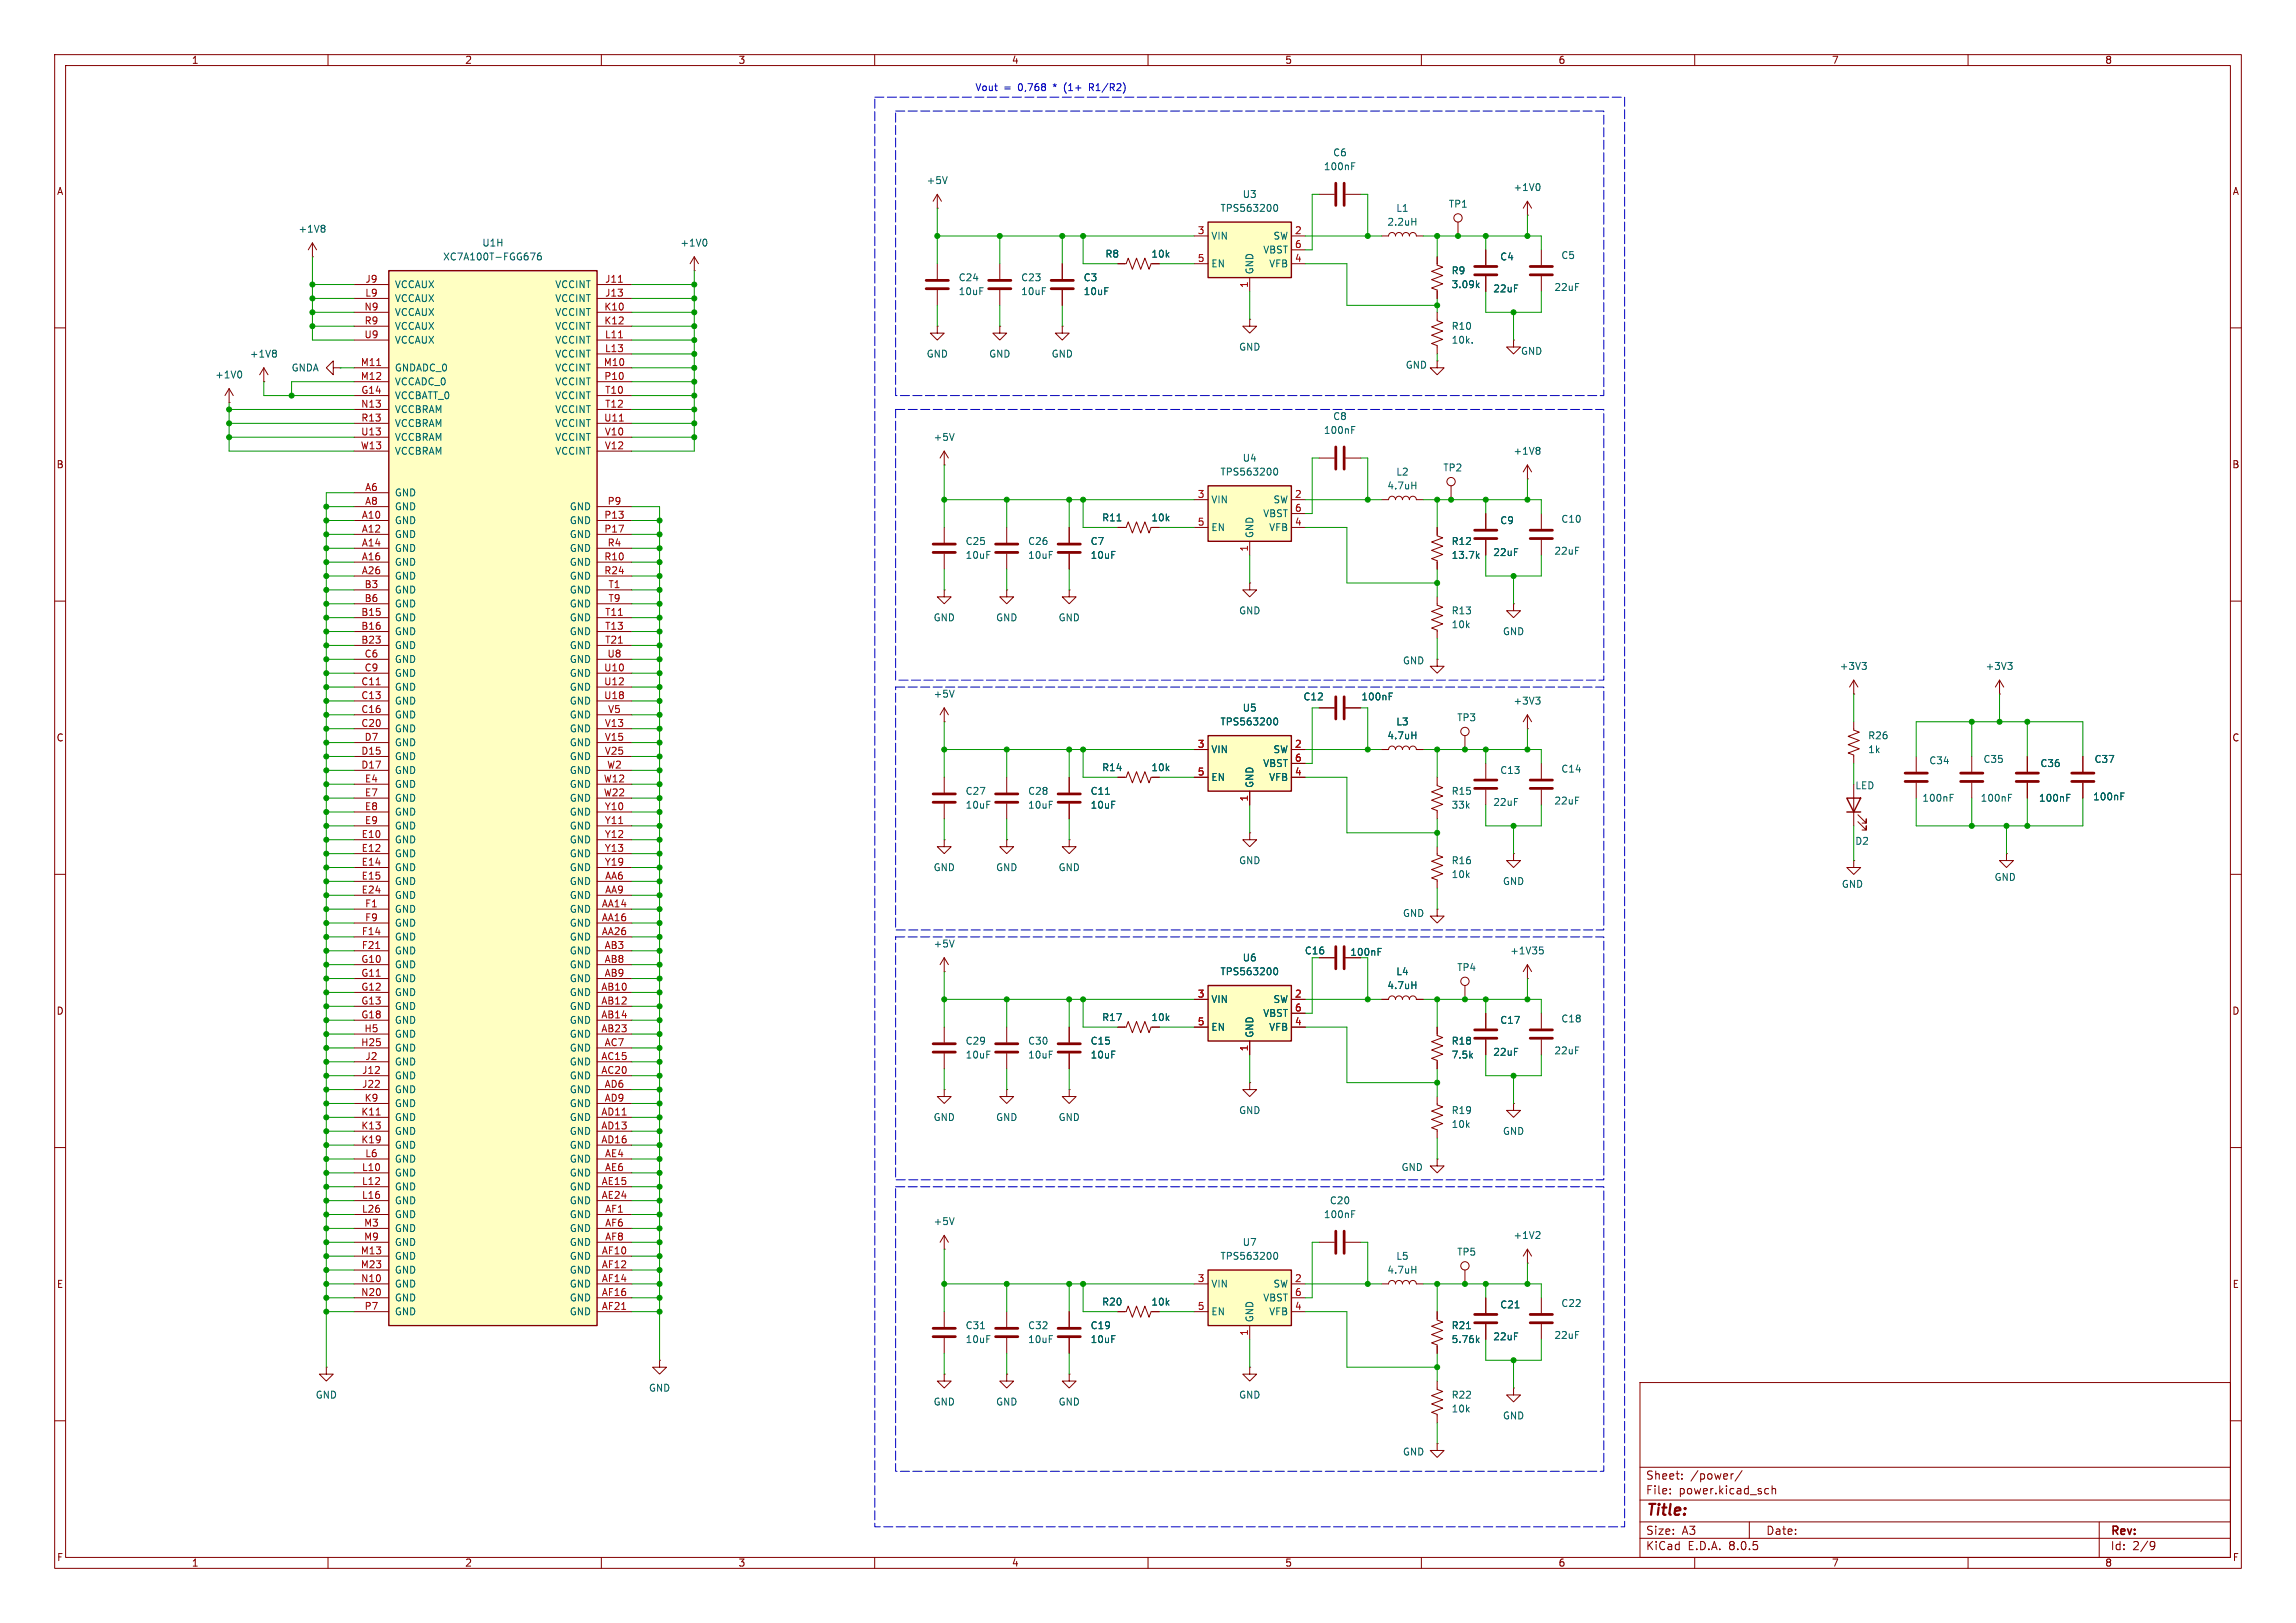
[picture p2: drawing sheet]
<svg xmlns="http://www.w3.org/2000/svg" width="420mm" height="297mm" viewBox="0 0 420 297" stroke-linecap="round" stroke-linejoin="round" font-family="sans-serif">
<defs><g id="words">
<text font-size="2.8" fill="#840000" x="301" y="277.9">Title:</text>
<g font-size="2.1" fill="#840000">
<text x="301" y="273.7">File:</text>
<text x="301" y="271">Sheet:</text>
<text x="307.1" y="273.7">power.kicad_sch</text>
<text x="309.2" y="271">/power/</text>
<text x="301" y="281.1">Size:</text>
<text x="307.6" y="281.1">A3</text>
<text x="323" y="281.1">Date:</text>
<text x="386" y="281.3">Rev:</text>
<text x="301" y="283.9">KiCad</text>
<text x="308.7" y="283.9">E.D.A.</text>
<text x="316.3" y="283.9">8.0.5</text>
<text x="386" y="283.9">Id:</text>
<text x="390.1" y="283.9">2/9</text>
</g>
<g font-size="1.8" fill="#840000">
<text x="35" y="11.9">1</text>
<text x="85" y="11.9">2</text>
<text x="135" y="11.9">3</text>
<text x="185" y="11.9">4</text>
<text x="235" y="11.9">5</text>
<text x="285" y="11.9">6</text>
<text x="335" y="11.9">7</text>
<text x="385" y="11.9">8</text>
<text x="10.3" y="35.9">A</text>
<text x="408.3" y="35.9">A</text>
<text x="10.3" y="85.9">B</text>
<text x="408.2" y="85.9">B</text>
<text x="10.3" y="135.9">C</text>
<text x="408.2" y="135.9">C</text>
<text x="10.3" y="185.9">D</text>
<text x="408.2" y="185.9">D</text>
<text x="10.3" y="235.9">E</text>
<text x="408.3" y="235.9">E</text>
<text x="10.3" y="285.9">F</text>
<text x="35" y="286.9">1</text>
<text x="85" y="286.9">2</text>
<text x="135" y="286.9">3</text>
<text x="185" y="286.9">4</text>
<text x="235" y="286.9">5</text>
<text x="285" y="286.9">6</text>
<text x="335" y="286.9">7</text>
<text x="385" y="286.9">8</text>
<text x="408.3" y="285.9">F</text>
</g>
<g font-size="1.8" fill="#0000c2">
<text x="178.3" y="16.9">Vout</text>
<text x="183.6" y="16.9">=</text>
<text x="186.4" y="16.9">0,768</text>
<text x="193" y="16.9">*</text>
<text x="195.1" y="16.9">(1+</text>
<text x="199.9" y="16.9">R1/R2)</text>
</g>
<g font-size="1.8" fill="#006464">
<text x="243.8" y="28.8">C6</text>
<text x="169.4" y="33.9">+5V</text>
<text x="242.1" y="31.3">100nF</text>
<text x="276.8" y="35.2">+1V0</text>
<text x="223.1" y="39">TPS563200</text>
<text x="227.2" y="36.4">U3</text>
<text x="253.7" y="41.5">2.2uH</text>
<text x="255.3" y="39">L1</text>
<text x="264.9" y="38.2">TP1</text>
<text x="54.5" y="42.8">+1V8</text>
<text x="81" y="47.9">XC7A100T-FGG676</text>
<text x="88.1" y="45.3">U1H</text>
<text x="124.4" y="45.3">+1V0</text>
<text x="202.1" y="47.3">R8</text>
<text x="210.5" y="47.3">10k</text>
<text x="221.5" y="44">VIN</text>
<text x="231" y="46.6">VBST</text>
<text x="232.8" y="44">SW</text>
<text x="274.3" y="47.9">C4</text>
<text x="285.5" y="47.6">C5</text>
<text x="72.1" y="52.9">VCCAUX</text>
<text x="101.5" y="52.9">VCCINT</text>
<text x="175.3" y="51.7">C24</text>
<text x="186.7" y="51.7">C23</text>
<text x="198.1" y="51.7">C3</text>
<text x="221.5" y="49.1">EN</text>
<text x="229.5" y="50.3" transform="rotate(-90 229.5 50.3)">GND</text>
<text x="232.1" y="49.1">VFB</text>
<text x="265.4" y="50.4">R9</text>
<text x="265.4" y="52.9">3.09k</text>
<text x="273.1" y="53.7">22uF</text>
<text x="284.2" y="53.4">22uF</text>
<text x="72.1" y="55.5">VCCAUX</text>
<text x="72.1" y="58">VCCAUX</text>
<text x="101.5" y="55.5">VCCINT</text>
<text x="101.5" y="58">VCCINT</text>
<text x="175.3" y="54.2">10uF</text>
<text x="186.7" y="54.2">10uF</text>
<text x="198.1" y="54.2">10uF</text>
<text x="45.6" y="65.6">+1V8</text>
<text x="72.1" y="60.6">VCCAUX</text>
<text x="72.1" y="63.1">VCCAUX</text>
<text x="101.5" y="60.6">VCCINT</text>
<text x="101.5" y="63.1">VCCINT</text>
<text x="101.5" y="65.6">VCCINT</text>
<text x="169.4" y="65.6">GND</text>
<text x="180.8" y="65.6">GND</text>
<text x="192.3" y="65.6">GND</text>
<text x="226.6" y="64.4">GND</text>
<text x="265.4" y="60.6">R10</text>
<text x="265.4" y="63.1">10k.</text>
<text x="278.1" y="65.1">GND</text>
<text x="39.3" y="69.4">+1V0</text>
<text x="53.2" y="68.2">GNDA</text>
<text x="72.1" y="68.2">GNDADC_0</text>
<text x="72.1" y="70.7">VCCADC_0</text>
<text x="101.5" y="68.2">VCCINT</text>
<text x="101.5" y="70.7">VCCINT</text>
<text x="257" y="67.7">GND</text>
<text x="72.1" y="73.3">VCCBATT_0</text>
<text x="72.1" y="75.8">VCCBRAM</text>
<text x="101.5" y="73.3">VCCINT</text>
<text x="101.5" y="75.8">VCCINT</text>
<text x="243.8" y="77.1">C8</text>
<text x="72.1" y="78.3">VCCBRAM</text>
<text x="72.1" y="80.9">VCCBRAM</text>
<text x="72.1" y="83.4">VCCBRAM</text>
<text x="101.5" y="78.3">VCCINT</text>
<text x="101.5" y="80.9">VCCINT</text>
<text x="101.5" y="83.4">VCCINT</text>
<text x="170.7" y="80.9">+5V</text>
<text x="242.1" y="79.6">100nF</text>
<text x="276.8" y="83.4">+1V8</text>
<text x="223.1" y="87.2">TPS563200</text>
<text x="227.2" y="84.7">U4</text>
<text x="253.7" y="89.8">4.7uH</text>
<text x="255.3" y="87.2">L2</text>
<text x="263.9" y="86.5">TP2</text>
<text x="72.1" y="91">GND</text>
<text x="72.1" y="93.6">GND</text>
<text x="104.1" y="93.6">GND</text>
<text x="201.5" y="95.6">R11</text>
<text x="210.5" y="95.6">10k</text>
<text x="221.5" y="92.3">VIN</text>
<text x="231" y="94.8">VBST</text>
<text x="232.8" y="92.3">SW</text>
<text x="285.5" y="95.9">C10</text>
<text x="72.1" y="96.1">GND</text>
<text x="72.1" y="98.7">GND</text>
<text x="72.1" y="101.2">GND</text>
<text x="104.1" y="96.1">GND</text>
<text x="104.1" y="98.7">GND</text>
<text x="104.1" y="101.2">GND</text>
<text x="176.5" y="99.9">C25</text>
<text x="188" y="99.9">C26</text>
<text x="199.4" y="99.9">C7</text>
<text x="221.5" y="97.4">EN</text>
<text x="229.5" y="98.6" transform="rotate(-90 229.5 98.6)">GND</text>
<text x="232.1" y="97.4">VFB</text>
<text x="265.4" y="99.9">R12</text>
<text x="273.1" y="102">22uF</text>
<text x="274.3" y="96.1">C9</text>
<text x="284.2" y="101.7">22uF</text>
<text x="72.1" y="103.7">GND</text>
<text x="72.1" y="106.3">GND</text>
<text x="104.1" y="103.7">GND</text>
<text x="104.1" y="106.3">GND</text>
<text x="176.5" y="102.5">10uF</text>
<text x="188" y="102.5">10uF</text>
<text x="199.4" y="102.5">10uF</text>
<text x="265.4" y="102.5">13.7k</text>
<text x="72.1" y="113.9">GND</text>
<text x="72.1" y="108.8">GND</text>
<text x="72.1" y="111.4">GND</text>
<text x="104.1" y="108.8">GND</text>
<text x="104.1" y="113.9">GND</text>
<text x="104.1" y="111.4">GND</text>
<text x="170.7" y="113.9">GND</text>
<text x="182.1" y="113.9">GND</text>
<text x="193.5" y="113.9">GND</text>
<text x="226.6" y="112.6">GND</text>
<text x="265.4" y="112.6">R13</text>
<text x="72.1" y="116.4">GND</text>
<text x="72.1" y="119">GND</text>
<text x="104.1" y="116.4">GND</text>
<text x="104.1" y="119">GND</text>
<text x="265.4" y="115.2">10k</text>
<text x="274.8" y="116.4">GND</text>
<text x="72.1" y="121.5">GND</text>
<text x="72.1" y="124.1">GND</text>
<text x="104.1" y="124.1">GND</text>
<text x="104.1" y="121.5">GND</text>
<text x="256.5" y="121.8">GND</text>
<text x="336.4" y="122.8">+3V3</text>
<text x="363.1" y="122.8">+3V3</text>
<text x="72.1" y="126.6">GND</text>
<text x="72.1" y="129.1">GND</text>
<text x="72.1" y="131.7">GND</text>
<text x="104.1" y="126.6">GND</text>
<text x="104.1" y="129.1">GND</text>
<text x="104.1" y="131.7">GND</text>
<text x="170.7" y="127.9">+5V</text>
<text x="227.2" y="130.4">U5</text>
<text x="238.3" y="128.4">C12</text>
<text x="248.9" y="128.4">100nF</text>
<text x="276.8" y="129.1">+3V3</text>
<text x="72.1" y="134.2">GND</text>
<text x="72.1" y="136.8">GND</text>
<text x="104.1" y="134.2">GND</text>
<text x="104.1" y="136.8">GND</text>
<text x="223.1" y="132.9">TPS563200</text>
<text x="253.7" y="135.5">4.7uH</text>
<text x="255.3" y="132.9">L3</text>
<text x="266.5" y="132.2">TP3</text>
<text x="341.6" y="135.5">R26</text>
<text x="72.1" y="139.3">GND</text>
<text x="72.1" y="141.8">GND</text>
<text x="104.1" y="139.3">GND</text>
<text x="104.1" y="141.8">GND</text>
<text x="201.5" y="141.3">R14</text>
<text x="210.5" y="141.3">10k</text>
<text x="221.5" y="138">VIN</text>
<text x="221.5" y="143.1">EN</text>
<text x="231" y="140.6">VBST</text>
<text x="232.1" y="143.1">VFB</text>
<text x="232.8" y="138">SW</text>
<text x="274.3" y="141.8">C13</text>
<text x="285.5" y="141.6">C14</text>
<text x="341.6" y="138">1k</text>
<text x="352.8" y="140.1">C34</text>
<text x="362.7" y="139.8">C35</text>
<text x="373.1" y="140.6">C36</text>
<text x="383" y="139.8">C37</text>
<text x="72.1" y="144.4">GND</text>
<text x="72.1" y="146.9">GND</text>
<text x="72.1" y="149.5">GND</text>
<text x="104.1" y="144.4">GND</text>
<text x="104.1" y="146.9">GND</text>
<text x="104.1" y="149.5">GND</text>
<text x="176.5" y="145.6">C27</text>
<text x="176.5" y="148.2">10uF</text>
<text x="188" y="145.6">C28</text>
<text x="188" y="148.2">10uF</text>
<text x="199.4" y="145.6">C11</text>
<text x="199.4" y="148.2">10uF</text>
<text x="229.5" y="144.3" transform="rotate(-90 229.5 144.3)">GND</text>
<text x="265.4" y="145.6">R15</text>
<text x="265.4" y="148.2">33k</text>
<text x="273.1" y="147.7">22uF</text>
<text x="284.2" y="147.4">22uF</text>
<text x="339.3" y="144.6">LED</text>
<text x="351.5" y="146.9">100nF</text>
<text x="362.2" y="146.9">100nF</text>
<text x="372.9" y="146.9">100nF</text>
<text x="382.8" y="146.7">100nF</text>
<text x="72.1" y="154.5">GND</text>
<text x="72.1" y="152">GND</text>
<text x="104.1" y="152">GND</text>
<text x="104.1" y="154.5">GND</text>
<text x="339.3" y="154.8">D2</text>
<text x="72.1" y="157.1">GND</text>
<text x="72.1" y="159.6">GND</text>
<text x="104.1" y="157.1">GND</text>
<text x="104.1" y="159.6">GND</text>
<text x="170.7" y="159.6">GND</text>
<text x="182.1" y="159.6">GND</text>
<text x="193.5" y="159.6">GND</text>
<text x="226.6" y="158.3">GND</text>
<text x="265.4" y="158.3">R16</text>
<text x="265.4" y="160.9">10k</text>
<text x="364.8" y="161.4">GND</text>
<text x="72.1" y="162.2">GND</text>
<text x="72.1" y="164.7">GND</text>
<text x="72.1" y="167.2">GND</text>
<text x="104.1" y="167.2">GND</text>
<text x="104.1" y="162.2">GND</text>
<text x="104.1" y="164.7">GND</text>
<text x="256.5" y="168">GND</text>
<text x="274.8" y="162.2">GND</text>
<text x="336.8" y="162.7">GND</text>
<text x="72.1" y="172.3">GND</text>
<text x="72.1" y="169.8">GND</text>
<text x="104.1" y="169.8">GND</text>
<text x="104.1" y="172.3">GND</text>
<text x="170.7" y="173.6">+5V</text>
<text x="72.1" y="174.9">GND</text>
<text x="72.1" y="177.4">GND</text>
<text x="72.1" y="179.9">GND</text>
<text x="104.1" y="174.9">GND</text>
<text x="104.1" y="177.4">GND</text>
<text x="104.1" y="179.9">GND</text>
<text x="223.1" y="178.7">TPS563200</text>
<text x="227.2" y="176.1">U6</text>
<text x="238.6" y="174.9">C16</text>
<text x="246.9" y="175.1">100nF</text>
<text x="255.3" y="178.7">L4</text>
<text x="266.5" y="177.9">TP4</text>
<text x="276.2" y="174.9">+1V35</text>
<text x="72.1" y="182.5">GND</text>
<text x="72.1" y="185">GND</text>
<text x="104.1" y="182.5">GND</text>
<text x="104.1" y="185">GND</text>
<text x="221.5" y="183.7">VIN</text>
<text x="232.8" y="183.7">SW</text>
<text x="253.7" y="181.2">4.7uH</text>
<text x="72.1" y="187.6">GND</text>
<text x="72.1" y="190.1">GND</text>
<text x="104.1" y="187.6">GND</text>
<text x="104.1" y="190.1">GND</text>
<text x="176.5" y="191.4">C29</text>
<text x="188" y="191.4">C30</text>
<text x="199.4" y="191.4">C15</text>
<text x="201.5" y="187">R17</text>
<text x="210.5" y="187">10k</text>
<text x="221.5" y="188.8">EN</text>
<text x="229.5" y="190" transform="rotate(-90 229.5 190)">GND</text>
<text x="231" y="186.3">VBST</text>
<text x="232.1" y="188.8">VFB</text>
<text x="265.4" y="191.4">R18</text>
<text x="274.3" y="187.6">C17</text>
<text x="285.5" y="187.3">C18</text>
<text x="72.1" y="192.6">GND</text>
<text x="72.1" y="197.7">GND</text>
<text x="72.1" y="195.2">GND</text>
<text x="104.1" y="195.2">GND</text>
<text x="104.1" y="197.7">GND</text>
<text x="104.1" y="192.6">GND</text>
<text x="176.5" y="193.9">10uF</text>
<text x="188" y="193.9">10uF</text>
<text x="199.4" y="193.9">10uF</text>
<text x="265.4" y="193.9">7.5k</text>
<text x="273.1" y="193.4">22uF</text>
<text x="284.2" y="193.1">22uF</text>
<text x="72.1" y="200.3">GND</text>
<text x="72.1" y="202.8">GND</text>
<text x="104.1" y="200.3">GND</text>
<text x="104.1" y="202.8">GND</text>
<text x="72.1" y="205.3">GND</text>
<text x="72.1" y="207.9">GND</text>
<text x="104.1" y="205.3">GND</text>
<text x="104.1" y="207.9">GND</text>
<text x="170.7" y="205.3">GND</text>
<text x="182.1" y="205.3">GND</text>
<text x="193.5" y="205.3">GND</text>
<text x="226.6" y="204.1">GND</text>
<text x="265.4" y="204.1">R19</text>
<text x="265.4" y="206.6">10k</text>
<text x="274.8" y="207.9">GND</text>
<text x="72.1" y="210.4">GND</text>
<text x="72.1" y="215.5">GND</text>
<text x="72.1" y="213">GND</text>
<text x="104.1" y="210.4">GND</text>
<text x="104.1" y="213">GND</text>
<text x="104.1" y="215.5">GND</text>
<text x="256.3" y="214.5">GND</text>
<text x="72.1" y="218">GND</text>
<text x="72.1" y="220.6">GND</text>
<text x="104.1" y="218">GND</text>
<text x="104.1" y="220.6">GND</text>
<text x="243.2" y="220.6">C20</text>
<text x="72.1" y="223.1">GND</text>
<text x="72.1" y="225.7">GND</text>
<text x="104.1" y="223.1">GND</text>
<text x="104.1" y="225.7">GND</text>
<text x="170.7" y="224.4">+5V</text>
<text x="242.1" y="223.1">100nF</text>
<text x="276.8" y="226.9">+1V2</text>
<text x="72.1" y="230.7">GND</text>
<text x="72.1" y="233.3">GND</text>
<text x="72.1" y="228.2">GND</text>
<text x="104.1" y="230.7">GND</text>
<text x="104.1" y="233.3">GND</text>
<text x="104.1" y="228.2">GND</text>
<text x="223.1" y="230.7">TPS563200</text>
<text x="227.2" y="228.2">U7</text>
<text x="253.7" y="233.3">4.7uH</text>
<text x="255.3" y="230.7">L5</text>
<text x="266.5" y="230">TP5</text>
<text x="72.1" y="235.8">GND</text>
<text x="72.1" y="238.4">GND</text>
<text x="104.1" y="235.8">GND</text>
<text x="104.1" y="238.4">GND</text>
<text x="201.5" y="239.1">R20</text>
<text x="210.5" y="239.1">10k</text>
<text x="221.5" y="235.8">VIN</text>
<text x="231" y="238.4">VBST</text>
<text x="232.8" y="235.8">SW</text>
<text x="274.3" y="239.6">C21</text>
<text x="285.5" y="239.4">C22</text>
<text x="72.1" y="240.9">GND</text>
<text x="104.1" y="240.9">GND</text>
<text x="176.5" y="243.4">C31</text>
<text x="176.5" y="246">10uF</text>
<text x="188" y="243.4">C32</text>
<text x="188" y="246">10uF</text>
<text x="199.4" y="243.4">C19</text>
<text x="199.4" y="246">10uF</text>
<text x="221.5" y="240.9">EN</text>
<text x="229.5" y="242.1" transform="rotate(-90 229.5 242.1)">GND</text>
<text x="232.1" y="240.9">VFB</text>
<text x="265.4" y="243.4">R21</text>
<text x="265.4" y="246">5.76k</text>
<text x="273.1" y="245.5">22uF</text>
<text x="284.2" y="245.2">22uF</text>
<text x="57.7" y="256.1">GND</text>
<text x="118.6" y="254.9">GND</text>
<text x="170.7" y="257.4">GND</text>
<text x="182.1" y="257.4">GND</text>
<text x="193.5" y="257.4">GND</text>
<text x="226.6" y="256.1">GND</text>
<text x="265.4" y="256.1">R22</text>
<text x="265.4" y="258.7">10k</text>
<text x="274.8" y="259.9">GND</text>
<text x="256.5" y="266.5">GND</text>
</g>
<g font-size="1.8" fill="#a90000">
<text x="219" y="42.9">3</text>
<text x="236.8" y="42.9">2</text>
<text x="236.8" y="45.5">6</text>
<text x="66.8" y="51.8">J9</text>
<text x="110.6" y="51.8">J11</text>
<text x="219" y="48">5</text>
<text x="228.3" y="52.8" transform="rotate(-90 228.3 52.8)">1</text>
<text x="236.8" y="48">4</text>
<text x="66.6" y="56.9">N9</text>
<text x="66.6" y="59.4">R9</text>
<text x="66.7" y="54.4">L9</text>
<text x="110.4" y="56.9">K10</text>
<text x="110.4" y="59.4">K12</text>
<text x="110.6" y="54.4">J13</text>
<text x="66.6" y="62">U9</text>
<text x="110.6" y="62">L11</text>
<text x="110.6" y="64.5">L13</text>
<text x="65.9" y="67.1">M11</text>
<text x="65.9" y="69.6">M12</text>
<text x="110.4" y="67.1">M10</text>
<text x="110.4" y="69.6">P10</text>
<text x="66" y="74.7">N13</text>
<text x="66" y="72.1">G14</text>
<text x="66" y="77.2">R13</text>
<text x="110.4" y="77.2">U11</text>
<text x="110.6" y="72.1">T10</text>
<text x="110.6" y="74.7">T12</text>
<text x="65.9" y="82.3">W13</text>
<text x="66" y="79.8">U13</text>
<text x="110.5" y="79.8">V10</text>
<text x="110.5" y="82.3">V12</text>
<text x="66.7" y="89.9">A6</text>
<text x="66.1" y="95">A10</text>
<text x="66.7" y="92.5">A8</text>
<text x="110.4" y="95">P13</text>
<text x="111.1" y="92.5">P9</text>
<text x="219" y="91.2">3</text>
<text x="236.8" y="91.2">2</text>
<text x="236.8" y="93.7">6</text>
<text x="66.1" y="97.5">A12</text>
<text x="66.1" y="100.1">A14</text>
<text x="110.4" y="97.5">P17</text>
<text x="111.1" y="100.1">R4</text>
<text x="219" y="96.3">5</text>
<text x="228.3" y="101" transform="rotate(-90 228.3 101)">1</text>
<text x="236.8" y="96.3">4</text>
<text x="66.1" y="102.6">A16</text>
<text x="66.1" y="105.2">A26</text>
<text x="66.6" y="107.7">B3</text>
<text x="110.4" y="102.6">R10</text>
<text x="110.4" y="105.2">R24</text>
<text x="111.2" y="107.7">T1</text>
<text x="66" y="112.8">B15</text>
<text x="66.6" y="110.2">B6</text>
<text x="110.6" y="112.8">T11</text>
<text x="111.2" y="110.2">T9</text>
<text x="66" y="115.3">B16</text>
<text x="66" y="117.9">B23</text>
<text x="110.6" y="115.3">T13</text>
<text x="110.6" y="117.9">T21</text>
<text x="66" y="125.5">C11</text>
<text x="66.6" y="120.4">C6</text>
<text x="66.6" y="122.9">C9</text>
<text x="110.4" y="122.9">U10</text>
<text x="110.4" y="125.5">U12</text>
<text x="111" y="120.4">U8</text>
<text x="66" y="128">C13</text>
<text x="66" y="130.6">C16</text>
<text x="110.4" y="128">U18</text>
<text x="111.1" y="130.6">V5</text>
<text x="66" y="133.1">C20</text>
<text x="66.6" y="135.6">D7</text>
<text x="110.5" y="133.1">V13</text>
<text x="110.5" y="135.6">V15</text>
<text x="219" y="136.9">3</text>
<text x="236.8" y="136.9">2</text>
<text x="66" y="138.2">D15</text>
<text x="66" y="140.7">D17</text>
<text x="66.7" y="143.3">E4</text>
<text x="110.4" y="143.3">W12</text>
<text x="110.5" y="138.2">V25</text>
<text x="111" y="140.7">W2</text>
<text x="219" y="142">5</text>
<text x="236.8" y="142">4</text>
<text x="236.8" y="139.4">6</text>
<text x="66.7" y="145.8">E7</text>
<text x="66.7" y="148.3">E8</text>
<text x="110.4" y="145.8">W22</text>
<text x="110.5" y="148.3">Y10</text>
<text x="228.3" y="146.8" transform="rotate(-90 228.3 146.8)">1</text>
<text x="66.1" y="153.4">E10</text>
<text x="66.1" y="156">E12</text>
<text x="66.7" y="150.9">E9</text>
<text x="110.5" y="150.9">Y11</text>
<text x="110.5" y="153.4">Y12</text>
<text x="110.5" y="156">Y13</text>
<text x="66.1" y="158.5">E14</text>
<text x="66.1" y="161">E15</text>
<text x="110.5" y="158.5">Y19</text>
<text x="110.6" y="161">AA6</text>
<text x="66.1" y="163.6">E24</text>
<text x="66.7" y="166.1">F1</text>
<text x="110" y="166.1">AA14</text>
<text x="110.6" y="163.6">AA9</text>
<text x="66.1" y="171.2">F14</text>
<text x="66.1" y="173.7">F21</text>
<text x="66.7" y="168.7">F9</text>
<text x="110" y="168.7">AA16</text>
<text x="110" y="171.2">AA26</text>
<text x="110.5" y="173.7">AB3</text>
<text x="66" y="176.3">G10</text>
<text x="66" y="178.8">G11</text>
<text x="110.5" y="176.3">AB8</text>
<text x="110.5" y="178.8">AB9</text>
<text x="66" y="181.4">G12</text>
<text x="66" y="183.9">G13</text>
<text x="109.9" y="181.4">AB10</text>
<text x="109.9" y="183.9">AB12</text>
<text x="219" y="182.6">3</text>
<text x="236.8" y="182.6">2</text>
<text x="236.8" y="185.2">6</text>
<text x="66" y="191.5">H25</text>
<text x="66" y="186.4">G18</text>
<text x="66.6" y="189">H5</text>
<text x="109.9" y="186.4">AB14</text>
<text x="109.9" y="189">AB23</text>
<text x="110.5" y="191.5">AC7</text>
<text x="219" y="187.7">5</text>
<text x="236.8" y="187.7">4</text>
<text x="66.1" y="196.6">J12</text>
<text x="66.8" y="194.1">J2</text>
<text x="109.9" y="194.1">AC15</text>
<text x="109.9" y="196.6">AC20</text>
<text x="228.3" y="192.5" transform="rotate(-90 228.3 192.5)">1</text>
<text x="66.1" y="199.1">J22</text>
<text x="66.6" y="201.7">K9</text>
<text x="110.5" y="199.1">AD6</text>
<text x="110.5" y="201.7">AD9</text>
<text x="66" y="204.2">K11</text>
<text x="66" y="206.8">K13</text>
<text x="66" y="209.3">K19</text>
<text x="109.9" y="204.2">AD11</text>
<text x="109.9" y="206.8">AD13</text>
<text x="109.9" y="209.3">AD16</text>
<text x="66.1" y="214.4">L10</text>
<text x="66.7" y="211.8">L6</text>
<text x="110.6" y="211.8">AE4</text>
<text x="110.6" y="214.4">AE6</text>
<text x="66.1" y="216.9">L12</text>
<text x="66.1" y="219.5">L16</text>
<text x="66.1" y="222">L26</text>
<text x="110" y="216.9">AE15</text>
<text x="110" y="219.5">AE24</text>
<text x="110.6" y="222">AF1</text>
<text x="66.5" y="224.5">M3</text>
<text x="66.5" y="227.1">M9</text>
<text x="110.6" y="224.5">AF6</text>
<text x="110.6" y="227.1">AF8</text>
<text x="65.9" y="229.6">M13</text>
<text x="65.9" y="232.2">M23</text>
<text x="110" y="229.6">AF10</text>
<text x="110" y="232.2">AF12</text>
<text x="66" y="234.7">N10</text>
<text x="66" y="237.2">N20</text>
<text x="66.6" y="239.8">P7</text>
<text x="110" y="234.7">AF14</text>
<text x="110" y="237.2">AF16</text>
<text x="110" y="239.8">AF21</text>
<text x="219" y="234.7">3</text>
<text x="219" y="239.8">5</text>
<text x="236.8" y="234.7">2</text>
<text x="236.8" y="239.8">4</text>
<text x="236.8" y="237.2">6</text>
<text x="228.3" y="244.5" transform="rotate(-90 228.3 244.5)">1</text>
</g>
</g></defs>
<g fill="none" stroke="#840000" stroke-width=".18">
<path d="M10 10h400v277h-400zM12 12h396v273h-396zM60 10v2M110 10v2M160 10v2M210 10v2M260 10v2M310 10v2M360 10v2M10 60h2M252.7 43.2h1.3a.64 .64 0 0 1 .6-.7 .64 .64 0 0 1 .7 .7 .64 .64 0 0 1 .6-.7 .64 .64 0 0 1 .6 .7 .64 .64 0 0 1 .7-.7 .64 .64 0 0 1 .6 .7 .64 .64 0 0 1 .6-.7 .64 .64 0 0 1 .7 .7h1.2M408 60h2"/>
<path d="M10 110h2M408 110h2M339.1 132.1v1.5l1 .4-2 .7 2 .8-2 .8 2 .7-2 .8 1 .4v1.5M339.1 127h.1M339.1 124.5v2.5M339.1 124.5l-.8 1.2M339.1 124.5l.8 1.2M350.5 138.4v2.8M10 160h2M350.5 143.3v2.8M408 160h2M10 210h2"/>
<path d="M408 210h2M241.3 227.3h2.8M246.1 227.3h2.8M10 260h2M300 253h108v32h-108zM408 260h2M300 278.5h108M300 274.5h108M300 268.5h108M305.5 273.2v.2M305.5 272.5v.1M307.7 270.5v.2"/>
<path d="M307.7 269.8v.1M317.1 269.7l-.3 .1M318.7 269.1l-1.3 1.9M320 278.5v3M323.1 272.4l.4 .1M323.5 273.3l-.4 .1M324.2 272.5l.2-.1 .3 .1 .1 .9M324.2 271.9v1.5M384 278.5v6.5M60 285v2M110 285v2M160 285v2"/>
<path d="M210 285v2M260 285v2M300 281.5h108M310 285v2M360 285v2M393.6 282.1l.5 .1a.99 .99 0 0 1-.4 1.4h-.3M394.2 282.7l-.3 .3h-.3"/>
</g>
<path d="M259 39.9v1.3M258.3 40.6h.7M340.6 121.2h.8l-.4 .5M341.1 121.7l.3 .3v.3l-.3 .2M356.7 146h.4M356.7 145.4h.6M247.3 222.2h.4M247.3 221.6h.6" fill="none" stroke="#006464" stroke-width=".18"/>
<path d="M348.5 143h4.1M348.5 141.5h4.1M244.3 225.3v4.1M245.9 225.3v4.1" fill="none" stroke="#840000" stroke-width=".51"/>
<path d="M71.1 49.5h38.1v193.1h-38.1z" fill="#ffffc2"/>
<path d="M71.1 49.5h38.1v193.1h-38.1zM337.8 146.1h2.6l-1.3 2.5zM337.8 148.6h2.6" fill="none" stroke="#840000" stroke-width=".25"/>
<g fill="none" stroke="#840000" stroke-width=".18">
<path d="M64.8 52.1h6.3M64.8 54.6h6.3M64.8 57.2h6.3M64.8 59.7h6.3M109.2 52.1h6.4M109.2 54.6h6.4M109.2 57.2h6.4M109.2 59.7h6.4M64.8 72.4h6.3M64.8 62.2h6.3M64.8 67.3h6.3M64.8 69.9h6.3"/>
<path d="M64.8 74.9h6.3M64.8 77.5h6.3M109.2 72.4h6.4M109.2 62.2h6.4M109.2 64.8h6.4M109.2 67.3h6.4M109.2 69.9h6.4M109.2 74.9h6.4M109.2 77.5h6.4M64.8 95.3h6.3M64.8 97.8h6.3M64.8 90.2h6.3"/>
<path d="M64.8 92.7h6.3M64.8 80h6.3M64.8 82.6h6.3M109.2 95.3h6.4M109.2 97.8h6.4M109.2 92.7h6.4M109.2 80h6.4M109.2 82.6h6.4M64.8 100.3h6.3M64.8 102.9h6.3M64.8 105.4h6.3M64.8 113h6.3"/>
<path d="M64.8 115.6h6.3M64.8 118.1h6.3M64.8 108h6.3M64.8 110.5h6.3M109.2 100.3h6.4M109.2 102.9h6.4M109.2 105.4h6.4M109.2 113h6.4M109.2 115.6h6.4M109.2 118.1h6.4M109.2 108h6.4M109.2 110.5h6.4"/>
<path d="M64.8 125.7h6.3M64.8 128.3h6.3M64.8 130.8h6.3M64.8 133.4h6.3M64.8 120.7h6.3M64.8 123.2h6.3M64.8 138.4h6.3M64.8 135.9h6.3M109.2 125.7h6.4M109.2 128.3h6.4M109.2 130.8h6.4M109.2 133.4h6.4"/>
<path d="M109.2 120.7h6.4M109.2 123.2h6.4M109.2 138.4h6.4M109.2 135.9h6.4M360.7 138.4v2.8M64.8 141h6.3M64.8 153.7h6.3M64.8 156.2h6.3M64.8 158.8h6.3M64.8 143.5h6.3M64.8 146.1h6.3M64.8 148.6h6.3"/>
<path d="M64.8 151.1h6.3M109.2 141h6.4M109.2 153.7h6.4M109.2 156.2h6.4M109.2 158.8h6.4M109.2 143.5h6.4M109.2 146.1h6.4M109.2 148.6h6.4M109.2 151.1h6.4M339.1 157.5v1.3h1.3l-1.3 1.2-1.3-1.2h1.3M339.1 157.5h.1M339.1 143.5v7.6"/>
<path d="M339.9 150.4l1.5 1.5v-.8v.8h-.8M339.9 149.1l1.5 1.5v-.7v.7h-.8M360.7 143.3v2.8M367 156.2v1.3h1.3l-1.3 1.3-1.2-1.3h1.2M367 156.2h.1M64.8 166.4h6.3M64.8 168.9h6.3M64.8 171.5h6.3M64.8 161.3h6.3M64.8 163.8h6.3M64.8 174h6.3M64.8 176.5h6.3"/>
<path d="M64.8 179.1h6.3M109.2 166.4h6.4M109.2 168.9h6.4M109.2 171.5h6.4M109.2 161.3h6.4M109.2 163.8h6.4M109.2 174h6.4M109.2 176.5h6.4M109.2 179.1h6.4M64.8 181.6h6.3M64.8 184.2h6.3M64.8 186.7h6.3"/>
<path d="M64.8 189.2h6.3M64.8 194.3h6.3M64.8 196.9h6.3M64.8 191.8h6.3M64.8 199.4h6.3M109.2 181.6h6.4M109.2 184.2h6.4M109.2 186.7h6.4M109.2 189.2h6.4M109.2 194.3h6.4M109.2 196.9h6.4M109.2 191.8h6.4"/>
<path d="M109.2 199.4h6.4M64.8 204.5h6.3M64.8 207h6.3M64.8 209.6h6.3M64.8 201.9h6.3M64.8 217.2h6.3M64.8 219.7h6.3M64.8 212.1h6.3M64.8 214.6h6.3M109.2 204.5h6.4M109.2 207h6.4M109.2 209.6h6.4"/>
<path d="M109.2 201.9h6.4M109.2 217.2h6.4M109.2 219.7h6.4M109.2 212.1h6.4M109.2 214.6h6.4M262.9 212.1v1.3h1.3l-1.3 1.2-1.3-1.2h1.3M262.9 212.1h.1M64.8 222.2h6.3M64.8 229.9h6.3M64.8 232.4h6.3M64.8 234.9h6.3M64.8 237.5h6.3"/>
<path d="M64.8 224.8h6.3M64.8 227.3h6.3M109.2 222.2h6.4M109.2 229.9h6.4M109.2 232.4h6.4M109.2 234.9h6.4M109.2 237.5h6.4M109.2 224.8h6.4M109.2 227.3h6.4M268 232.4v2.5M279.4 231.1h.1M279.4 228.6l-.8 1.3"/>
<path d="M279.4 228.6v2.5M279.4 228.6l.8 1.3M64.8 240h6.3M109.2 240h6.4"/>
<circle cx="268" cy="231.6" r=".76"/>
</g>
<path d="M113.1 51.7h.7M68.9 66.9h.7M113.2 61.8h.7M113.3 77.1h.7M68.8 125.3h.7M68.7 173.6h.8M68.8 204.1h.7" fill="none" stroke="#a90000" stroke-width=".18"/>
<path d="M97 46.3h.9l-.6 1.3M98.9 46.3l-.4 .1a.86 .86 0 0 0 0 1.2l.5-.2v-.4l-.2-.2h-.4l-.1 .2M367.4 146h.4M367.4 145.4h.6M281.5 225.4l.2 .2-.1 .3-.7 .7h.8" fill="none" stroke="#006464" stroke-width=".18"/>
<path d="M358.6 143h4.1M358.6 141.5h4.1" fill="none" stroke="#840000" stroke-width=".51"/>
<path d="M221 40.6h15.2v10.2h-15.2z" fill="#ffffc2"/>
<path d="M221 40.6h15.2v10.2h-15.2z" fill="none" stroke="#840000" stroke-width=".25"/>
<g fill="none" stroke="#840000" stroke-width=".18">
<path d="M279.4 39.4h.1M279.4 36.8l-.8 1.3M279.4 36.8v2.6M279.4 36.8l.8 1.3M57.1 47h.1M57.1 44.5l-.7 1.2M57.1 44.5v2.5M57.1 44.5l.8 1.2M218.4 43.2h2.6M218.4 48.3h2.6M228.6 50.8v2.5M236.2 43.2h2.6"/>
<path d="M236.2 48.3h2.6M236.2 45.7h2.6M266.7 40.6v2.6M48.3 69.9h.1M48.3 67.3l-.8 1.3M48.3 67.3v2.6M48.3 67.3l.7 1.3M61 67.3v-1.3l-1.3 1.3 1.3 1.3v-1.3h1.2M62.2 67.3h.1M204.5 96.5h1.5l.4-1 .7 2 .8-2 .8 2 .7-2 .8 2 .4-1h1.5M228.6 106.7v1.3h1.3l-1.3 1.2-1.3-1.2h1.3M228.6 106.7h.1"/>
<path d="M241.3 129.5h2.8M246.1 129.5h2.8M262.9 120.7v1.2h1.3l-1.3 1.3-1.3-1.3h1.3M262.9 120.7h.1M365.8 127h.1M365.8 124.5l-.8 1.2M365.8 124.5v2.5M365.8 124.5l.7 1.2M370.8 138.4v2.8M381 138.4v2.8M370.8 143.3v2.8M381 143.3v2.8"/>
<path d="M120.6 248.9v1.3h1.3l-1.3 1.3-1.2-1.3h1.2M120.6 248.9h.1"/>
<circle cx="266.7" cy="39.9" r=".76"/>
</g>
<g fill="none" stroke="#006464" stroke-width=".18">
<path d="M233 37.9l.3-.5a.68 .68 0 0 1 .4 .6 .68 .68 0 0 1-.4 .7l-.3-.5M281.4 33.6a.8 .8 0 0 1 0 1.3M59.2 41.2l.2 .3-.2 .3 .2 .1v.3l-.2 .3M50.3 64.1l.3 .2-.3 .3 .3 .3v.2l-.3 .2M204.3 95.3h.8M254.1 127.4h.4M254.1 126.8h.6M367.3 121.2h.8l-.5 .5M367.8 121.7l.3 .3v.3l-.3 .2M378.1 146h.4M378.1 145.4h.6M388 145.7h.4"/>
<path d="M388 145.1h.6"/>
</g>
<path d="M244.3 127.5v4.1M245.9 127.5v4.1M368.8 143h4.1M368.8 141.5h4.1M379 143h4M379 141.5h4" fill="none" stroke="#840000" stroke-width=".51"/>
<path d="M221 88.9h15.2v10.2h-15.2z" fill="#ffffc2"/>
<path d="M221 88.9h15.2v10.2h-15.2z" fill="none" stroke="#840000" stroke-width=".25"/>
<g fill="none" stroke="#840000" stroke-width=".18">
<path d="M127 49.5h.1M127 47l-.8 1.3M127 47v2.5M127 47l.8 1.3M171.4 59.7v1.3h1.3l-1.3 1.2-1.2-1.2h1.2M171.4 59.7h.1M171.4 48.3v2.8M171.4 53.1v2.8M182.9 59.7v1.3h1.2l-1.2 1.2-1.3-1.2h1.3M182.9 59.7h.1M182.9 48.3v2.8M182.9 53.1v2.8"/>
<path d="M194.3 59.7v1.3h1.3l-1.3 1.2-1.3-1.2h1.3M194.3 59.7h.1M194.3 48.3v2.8M194.3 53.1v2.8M262.9 47v1.5l1 .4-2 .8 2 .7-2 .8 2 .7-2 .8 1 .4v1.5M262.9 57.2v1.5l1 .4-2 .7 2 .8-2 .7 2 .8-2 .8 1 .3v1.6M271.8 45.7v2.8M271.8 50.5v2.8M281.9 45.7v2.8M281.9 50.5v2.8M262.9 66v1.3h1.3l-1.3 1.3-1.3-1.3h1.3M262.9 66h.1"/>
<path d="M276.9 62.2v1.3h1.2l-1.2 1.3-1.3-1.3h1.3M276.9 62.2h.1M172.7 85.1h.1M172.7 82.6v2.5M172.7 82.6l-.7 1.2M172.7 82.6l.8 1.2M218.4 91.4h2.6M218.4 96.5h2.6M228.6 99.1v2.5M236.2 91.4h2.6M236.2 96.5h2.6M236.2 94h2.6"/>
<path d="M252.7 91.4h1.3a.64 .64 0 0 1 .6-.6 .64 .64 0 0 1 .7 .6 .64 .64 0 0 1 .6-.6 .64 .64 0 0 1 .6 .6 .64 .64 0 0 1 .7-.6 .64 .64 0 0 1 .6 .6 .64 .64 0 0 1 .6-.6 .64 .64 0 0 1 .7 .6h1.2M265.4 88.9v2.5M279.4 87.6h.1M279.4 85.1l-.8 1.3M279.4 85.1v2.5M279.4 85.1l.8 1.3M271.8 139.7v2.8M281.9 139.7v2.8M271.8 144.5v2.8M276.9 156.2v1.3h1.2l-1.2 1.3-1.3-1.3h1.3M276.9 156.2h.1M281.9 144.5v2.8"/>
<path d="M172.7 177.8h.1M172.7 175.3l-.7 1.2M172.7 175.3v2.5M172.7 175.3l.8 1.2M204.5 188h1.5l.4-1.1 .7 2.1 .8-2.1 .8 2.1 .7-2.1 .8 2.1 .4-1h1.5M262.9 188v1.5l1 .4-2 .7 2 .8-2 .8 2 .7-2 .8 1 .4v1.5M271.8 185.4v2.8M271.8 190.2v2.8M262.9 200.7v1.5l1 .4-2 .7 2 .8-2 .8 2 .7-2 .8 1 .4v1.5M276.9 201.9v1.3h1.2l-1.2 1.3-1.3-1.3h1.3M276.9 201.9h.1M252.7 234.9h1.3a.64 .64 0 0 1 .6-.6 .64 .64 0 0 1 .7 .6 .64 .64 0 0 1 .6-.6 .64 .64 0 0 1 .6 .6 .64 .64 0 0 1 .7-.6 .64 .64 0 0 1 .6 .6 .64 .64 0 0 1 .6-.6 .64 .64 0 0 1 .7 .6h1.2"/>
<path d="M271.8 237.5v2.8M281.9 237.5v2.8M59.7 250.2v1.3h1.3l-1.3 1.2-1.3-1.2h1.3M59.7 250.2h.1M172.7 251.5v1.2h1.3l-1.3 1.3-1.3-1.3h1.3M172.7 251.5h.1M184.1 251.5v1.2h1.3l-1.3 1.3-1.2-1.3h1.2M184.1 251.5h.1M195.6 251.5v1.2h1.2l-1.2 1.3-1.3-1.3h1.3M195.6 251.5h.1M204.5 240h1.5l.4-1 .7 2 .8-2 .8 2 .7-2 .8 2 .4-1h1.5M228.6 250.2v1.3h1.3l-1.3 1.2-1.3-1.2h1.3"/>
<path d="M228.6 250.2h.1M262.9 240v1.6l1 .3-2 .8 2 .8-2 .7 2 .8-2 .7 1 .4v1.5M262.9 252.7v1.6l1 .3-2 .8 2 .8-2 .7 2 .8-2 .7 1 .4v1.5M271.8 242.3v2.8M276.9 254v1.3h1.2l-1.2 1.2-1.3-1.2h1.3M276.9 254h.1M281.9 242.3v2.8M262.9 264.2v1.2h1.3l-1.3 1.3-1.3-1.3h1.3M262.9 264.2h.1"/>
<circle cx="265.4" cy="88.1" r=".76"/>
</g>
<g fill="none" stroke="#006464" stroke-width=".18">
<path d="M129 43.8a.79 .79 0 0 1 0 1.2M270.2 52.2l.4 .4M270.6 51.8l-.5 .5M174.5 79.3l-.4 1.3M269.3 62.7v.1M233 86.2l.3-.5a.68 .68 0 0 1 .4 .6 .68 .68 0 0 1-.4 .6l-.3-.4M258.3 88.8h.7M259 88.2v1.3M281.5 81.9l.2 .2-.2 .3 .2 .2v.3l-.2 .2M174.5 172l-.4 1.3M258.3 232.3h.7M259 231.7v1.3"/>
<path d="M277.2 239.3h.7M268.3 243.1h.7M270.2 245.2l.4 .5M270.6 244.8l-.5 .5"/>
</g>
<g fill="none" stroke="#840000" stroke-width=".51">
<path d="M169.4 52.8h4.1M169.4 51.3h4.1M180.8 52.8h4.1M180.8 51.3h4.1M192.3 52.8h4M192.3 51.3h4M269.7 50.3h4.1M269.7 48.8h4.1M279.9 50.3h4.1M279.9 48.8h4.1M269.7 144.3h4.1M269.7 142.7h4.1"/>
<path d="M279.9 144.3h4.1M279.9 142.7h4.1M269.7 190h4.1M269.7 188.5h4.1M269.7 242.1h4.1M269.7 240.5h4.1M279.9 242.1h4.1M279.9 240.5h4.1"/>
</g>
<path d="M221 232.4h15.2v10.2h-15.2z" fill="#ffffc2"/>
<path d="M221 232.4h15.2v10.2h-15.2z" fill="none" stroke="#840000" stroke-width=".25"/>
<g fill="none" stroke="#840000" stroke-width=".18">
<path d="M171.4 38.1h.1M171.4 35.6l-.7 1.2M171.4 35.6v2.5M171.4 35.6l.8 1.2M241.3 35.6h2.8M246.1 35.6h2.8M195.6 108v1.2h1.2l-1.2 1.3-1.3-1.3h1.3M195.6 108h.1M268 134.6v2.6M279.4 133.4h.1M279.4 130.8v2.6M279.4 130.8l-.8 1.3"/>
<path d="M279.4 130.8l.8 1.3M184.1 153.7v1.2h1.3l-1.3 1.3-1.2-1.3h1.2M184.1 153.7h.1M184.1 142.2v2.8M184.1 147.1v2.8M195.6 153.7v1.2h1.2l-1.2 1.3-1.3-1.3h1.3M195.6 153.7h.1M195.6 142.2v2.8M195.6 147.1v2.8M204.5 142.2h1.5l.4-1 .7 2.1 .8-2.1 .8 2.1 .7-2.1 .8 2.1 .4-1.1h1.5M228.6 152.4v1.3h1.3l-1.3 1.2-1.3-1.2h1.3M228.6 152.4h.1"/>
<path d="M279.4 179.1h.1M279.4 176.5l-.8 1.3M279.4 176.5v2.6M279.4 176.5l.8 1.3M172.7 199.4v1.3h1.3l-1.3 1.2-1.3-1.2h1.3M172.7 199.4h.1M172.7 188v2.8M172.7 192.8v2.8M184.1 199.4v1.3h1.3l-1.3 1.2-1.2-1.2h1.2M184.1 199.4h.1M184.1 188v2.8M184.1 192.8v2.8"/>
<path d="M268 180.3v2.6M281.9 185.4v2.8M281.9 190.2v2.8M172.7 228.6h.1M172.7 226.1l-.7 1.2M172.7 226.1v2.5M172.7 226.1l.8 1.2M218.4 234.9h2.6M236.2 234.9h2.6M236.2 237.5h2.6M172.7 240v2.8M172.7 244.9v2.7"/>
<path d="M184.1 240v2.8M184.1 244.9v2.7M195.6 240v2.8M195.6 244.9v2.7M218.4 240h2.6M228.6 242.6v2.5M236.2 240h2.6"/>
<circle cx="268" cy="133.9" r=".76"/>
<circle cx="268" cy="179.6" r=".76"/>
</g>
<path d="M173.3 32.3l-.5 1.3M247.3 30.4h.4M247.3 29.8h.6M280.9 127.6h.8l-.4 .5M281.5 128.1l.2 .2v.3l-.2 .2M202.2 145.4h.7M281.6 173.3h.6M281.8 173.8h.3l.2 .2-.1 .4-.4 .2M174.5 222.8l-.4 1.3M233 229.7l.3-.5a.68 .68 0 0 1 .4 .6 .68 .68 0 0 1-.4 .6l-.3-.4M179.4 243.1h.7" fill="none" stroke="#006464" stroke-width=".18"/>
<g fill="none" stroke="#840000" stroke-width=".51">
<path d="M244.3 33.5v4.1M245.9 33.5v4.1M182.1 146.8h4.1M182.1 145.3h4.1M193.5 146.8h4.1M193.5 145.3h4.1M170.7 192.5h4.1M170.7 191h4.1M182.1 192.5h4.1M182.1 191h4.1M279.9 190h4.1M279.9 188.5h4.1"/>
<path d="M170.7 244.6h4.1M170.7 243.1h4.1M182.1 244.6h4.1M182.1 243.1h4.1M193.5 244.6h4.1M193.5 243.1h4.1"/>
</g>
<path d="M221 134.6h15.2v10.2h-15.2z" fill="#ffffc2"/>
<path d="M221 134.6h15.2v10.2h-15.2z" fill="none" stroke="#840000" stroke-width=".25"/>
<g fill="none" stroke="#840000" stroke-width=".18">
<path d="M204.5 48.3h1.5l.4-1.1 .7 2.1 .8-2.1 .8 2.1 .7-2.1 .8 2.1 .4-1h1.5M41.9 73.7h.1M41.9 71.1l-.8 1.3M41.9 71.1v2.6M41.9 71.1l.8 1.3M172.7 96.5v2.8M241.3 83.8h2.8M246.1 83.8h2.8M271.8 94v2.8M271.8 98.8v2.8M281.9 94v2.8M281.9 98.8v2.8"/>
<path d="M172.7 101.3v2.8M172.7 132.1h.1M172.7 129.5v2.6M172.7 129.5l-.7 1.3M172.7 129.5l.8 1.3M218.4 137.2h2.6M236.2 137.2h2.6M236.2 139.7h2.6M252.7 137.2h1.3a.64 .64 0 0 1 .6-.7 .64 .64 0 0 1 .7 .7 .64 .64 0 0 1 .6-.7 .64 .64 0 0 1 .6 .7 .64 .64 0 0 1 .7-.7 .64 .64 0 0 1 .6 .7 .64 .64 0 0 1 .6-.7 .64 .64 0 0 1 .7 .7h1.2M172.7 153.7v1.2h1.3l-1.3 1.3-1.3-1.3h1.3M172.7 153.7h.1M172.7 142.2v2.8"/>
<path d="M172.7 147.1v2.8M218.4 142.2h2.6M228.6 144.8v2.5M236.2 142.2h2.6M262.9 154.9v1.6l1 .3-2 .8 2 .8-2 .7 2 .8-2 .8 1 .3v1.6M262.9 142.2v1.6l1 .3-2 .8 2 .8-2 .7 2 .8-2 .8 1 .3v1.6M241.3 175.3h2.8M246.1 175.3h2.8M262.9 166.4v1.2h1.3l-1.3 1.3-1.3-1.3h1.3M262.9 166.4h.1M195.6 199.4v1.3h1.2l-1.2 1.2-1.3-1.2h1.3M195.6 199.4h.1"/>
<path d="M195.6 188v2.8M195.6 192.8v2.8M252.7 182.9h1.3a.64 .64 0 0 1 .6-.7 .64 .64 0 0 1 .7 .7 .64 .64 0 0 1 .6-.7 .64 .64 0 0 1 .6 .7 .64 .64 0 0 1 .7-.7 .64 .64 0 0 1 .6 .7 .64 .64 0 0 1 .6-.7 .64 .64 0 0 1 .7 .7h1.2"/>
</g>
<path d="M43.9 67.9a.79 .79 0 0 1 0 1.3M247.3 78.7h.4M247.3 78h.6M174.5 126.3l-.4 1.3M233 131.9l.3-.5a.68 .68 0 0 1 .4 .6 .68 .68 0 0 1-.4 .7l-.3-.5M258.3 134.5h.7M259 133.9v1.3M252.1 174.2h.4M252.1 173.6h.6M259 179.6v1.3M258.3 180.3h.7" fill="none" stroke="#006464" stroke-width=".18"/>
<g fill="none" stroke="#840000" stroke-width=".51">
<path d="M170.7 99.6h4.1M244.3 81.8v4.1M245.9 81.8v4.1M269.7 98.6h4.1M269.7 97h4.1M279.9 98.6h4.1M279.9 97h4.1M170.7 101.1h4.1M170.7 146.8h4.1M170.7 145.3h4.1M244.3 173.2v4.1M245.9 173.2v4.1"/>
<path d="M193.5 192.5h4.1M193.5 191h4.1"/>
</g>
<path d="M221 180.3h15.2v10.2h-15.2z" fill="#ffffc2"/>
<path d="M221 180.3h15.2v10.2h-15.2z" fill="none" stroke="#840000" stroke-width=".25"/>
<g fill="none" stroke="#840000" stroke-width=".18">
<path d="M194.3 48.3v2.8M194.3 53.1v2.8M204.5 48.3h1.2M210.8 48.3h1.3M228.6 58.4v1.3h1.3l-1.3 1.3-1.3-1.3h1.3M228.6 58.4h.1M262.9 47v1.3M262.9 53.3v1.3M271.8 45.7v2.8M271.8 50.5v2.8M184.1 96.5v2.8M195.6 96.5v2.8"/>
<path d="M204.5 96.5h1.2M210.8 96.5h1.3M262.9 96.5v1.5l1 .4-2 .8 2 .7-2 .8 2 .8-2 .7 1 .4v1.5M271.8 94v2.8M271.8 98.8v2.8M172.7 108v1.2h1.3l-1.3 1.3-1.3-1.3h1.3M172.7 108h.1M184.1 108v1.2h1.3l-1.3 1.3-1.2-1.3h1.2M184.1 108h.1M184.1 101.3v2.8M195.6 101.3v2.8M262.9 109.2v1.5l1 .4-2 .8 2 .7-2 .8 2 .8-2 .7 1 .4v1.5"/>
<path d="M276.9 110.5v1.3h1.2l-1.2 1.2-1.3-1.2h1.3M276.9 110.5h.1M218.4 137.2h2.6M236.2 137.2h2.6M236.2 139.7h2.6M241.3 129.5h2.8M246.1 129.5h2.8M252.7 137.2h1.3M259.1 137.2h1.2M370.8 138.4v2.8M381 138.4v2.8M195.6 142.2v2.8"/>
<path d="M195.6 147.1v2.8M204.5 142.2h1.2M210.8 142.2h1.3M218.4 142.2h2.6M228.6 144.8v2.5M236.2 142.2h2.6M370.8 143.3v2.8M381 143.3v2.8M241.3 175.3h2.8M246.1 175.3h2.8M195.6 188v2.8M195.6 192.8v2.8"/>
<path d="M204.5 188h1.2M210.8 188h1.3M218.4 182.9h2.6M218.4 188h2.6M228.6 198.1v1.3h1.3l-1.3 1.3-1.3-1.3h1.3M228.6 198.1h.1M228.6 190.5v2.5M236.2 182.9h2.6M236.2 188h2.6M236.2 185.4h2.6M252.7 182.9h1.3M259.1 182.9h1.2"/>
<path d="M262.9 188v1.2M262.9 194.3v1.3M271.8 185.4v2.8M271.8 190.2v2.8M271.8 237.5v2.8M195.6 240v2.8M195.6 244.9v2.7M204.5 240h1.2M210.8 240h1.3M262.9 240v1.3M262.9 246.4v1.2M271.8 242.3v2.8"/>
</g>
<g fill="none" stroke="#006464" stroke-width=".18">
<path d="M270.2 52.2l.4 .4M270.6 51.8l-.5 .5M204.3 95.3h.8M270.2 101.7l.4 .5M270.6 101.3l-.5 .5M233 131.9l.3-.5a.68 .68 0 0 1 .4 .6 .68 .68 0 0 1-.4 .7l-.3-.5M254.1 127.4h.4M254.1 126.8h.6M258.3 134.5h.7M259 133.9v1.3M202.2 145.4h.7M378.1 145.4h.6"/>
<path d="M378.1 146h.4M388 145.7h.4M388 145.1h.6M233 177.6l.3-.5a.68 .68 0 0 1 .4 .6 .68 .68 0 0 1-.4 .7l-.3-.5M252.1 174.2h.4M252.1 173.6h.6M259 179.6v1.3M258.3 180.3h.7M277.2 239.3h.7M268.3 243.1h.7M270.2 245.2l.4 .5M270.6 244.8l-.5 .5"/>
</g>
<path d="M182.1 99.6h4.1M193.5 99.6h4.1M182.1 101.1h4.1M193.5 101.1h4.1" fill="none" stroke="#840000" stroke-width=".51"/>
<path d="M199.3 16h.5M199.8 15.3h-.5v1.3" fill="none" stroke="#0000c2" stroke-width=".18"/>
<path d="M160 17.8h137.2v261.6h-137.2zM163.8 20.3h129.6v52.1h-129.6zM163.8 74.9h129.6v49.6h-129.6zM163.8 125.7h129.6v44.5h-129.6zM163.8 171.5h129.6v44.4h-129.6zM163.8 217.2h129.6v52h-129.6z" fill="none" stroke="#0000c2" stroke-width=".18" stroke-dasharray="1.7 .6"/>
<g fill="none" stroke="#009600" stroke-width=".18">
<path d="M171.4 38.1v10.2M241.3 35.6h-1.3v10.1h-1.2M248.9 35.6h1.3v7.6M279.4 39.4v3.8M57.1 57.2h7.7M57.1 47v15.2h7.7M57.1 59.7h7.7M57.1 54.6h7.7M57.1 52.1h7.7M115.6 57.2h11.4M115.6 59.7h11.4M115.6 54.6h11.4"/>
<path d="M115.6 52.1h11.4M127 49.5v33.1h-11.4M171.4 55.9v3.8M171.4 43.2h47M182.9 43.2v5.1M182.9 55.9v3.8M194.3 43.2v5.1M194.3 55.9v3.8M198.1 43.2v5.1h6.4M212.1 48.3h6.3M228.6 53.3v5.1M238.8 48.3h7.6v7.6h16.5"/>
<path d="M238.8 43.2h13.9M260.3 43.2h21.6v2.5M262.9 43.2v3.8M262.9 54.6v2.6M271.8 53.3v3.9h10.1v-3.9M271.8 43.2v2.5M276.9 57.2v5M41.9 77.5h22.9M41.9 74.9h22.9M41.9 73.7v8.9h22.9M48.3 69.9v2.5h16.5M62.2 67.3h2.6"/>
<path d="M64.8 69.9h-11.5v2.5M115.6 77.5h11.4M115.6 72.4h11.4M115.6 62.2h11.4M115.6 64.8h11.4M115.6 74.9h11.4M115.6 67.3h11.4M115.6 69.9h11.4M262.9 64.8v1.2M41.9 80h22.9M59.7 92.7h5.1M59.7 95.3h5.1"/>
<path d="M59.7 97.8h5.1M64.8 90.2h-5.1v160M115.6 92.7h5v156.2M115.6 80h11.4M115.6 95.3h5M115.6 97.8h5M172.7 85.1v11.4M172.7 91.4h45.7M184.1 91.4v5.1M195.6 91.4v5.1M198.1 91.4v5.1h6.4M212.1 96.5h6.3"/>
<path d="M238.8 91.4h13.9M238.8 96.5h7.6v10.2h16.5M241.3 83.8h-1.3v10.2h-1.2M248.9 83.8h1.3v7.6M260.3 91.4h21.6v2.6M262.9 91.4v5.1M271.8 91.4v2.6M279.4 87.6v3.8M59.7 118.1h5.1M59.7 110.5h5.1M59.7 113h5.1M59.7 105.4h5.1"/>
<path d="M59.7 108h5.1M59.7 102.9h5.1M59.7 100.3h5.1M59.7 115.6h5.1M115.6 118.1h5M115.6 110.5h5M115.6 113h5M115.6 105.4h5M115.6 108h5M115.6 102.9h5M115.6 100.3h5M115.6 115.6h5"/>
<path d="M172.7 104.1v3.9M184.1 104.1v3.9M195.6 104.1v3.9M228.6 101.6v5.1M262.9 104.1v5.1M262.9 116.8v3.9M271.8 101.6v3.8h10.1v-3.8M276.9 105.4v5.1M59.7 130.8h5.1M59.7 120.7h5.1M59.7 133.4h5.1M59.7 125.7h5.1"/>
<path d="M59.7 128.3h5.1M59.7 123.2h5.1M59.7 135.9h5.1M59.7 138.4h5.1M115.6 130.8h5M115.6 120.7h5M115.6 133.4h5M115.6 125.7h5M115.6 128.3h5M115.6 123.2h5M115.6 135.9h5M115.6 138.4h5"/>
<path d="M172.7 132.1v10.1M172.7 137.2h45.7M184.1 137.2v5M195.6 137.2v5M198.1 137.2v5h6.4M238.8 137.2h13.9M241.3 129.5h-1.3v10.2h-1.2M248.9 129.5h1.3v7.7M260.3 137.2h21.6v2.5M262.9 137.2v5M271.8 137.2v2.5M279.4 133.4v3.8"/>
<path d="M339.1 127v5.1M339.1 139.7v3.8M350.5 138.4v-6.3h30.5v6.3M360.7 132.1v6.3M365.8 127v5.1M370.8 132.1v6.3M59.7 148.6h5.1M59.7 146.1h5.1M59.7 153.7h5.1M59.7 143.5h5.1M59.7 158.8h5.1M59.7 151.1h5.1"/>
<path d="M59.7 141h5.1M59.7 156.2h5.1M115.6 148.6h5M115.6 146.1h5M115.6 153.7h5M115.6 143.5h5M115.6 158.8h5M115.6 151.1h5M115.6 141h5M115.6 156.2h5M172.7 149.9v3.8M184.1 149.9v3.8"/>
<path d="M195.6 149.9v3.8M212.1 142.2h6.3M228.6 147.3v5.1M238.8 142.2h7.6v10.2h16.5M262.9 149.9v5M271.8 147.3v3.8h10.1v-3.8M276.9 151.1v5.1M339.1 151.1v6.4M350.5 146.1v5h30.5v-5M360.7 146.1v5M367 151.1v5.1M370.8 146.1v5"/>
<path d="M59.7 176.5h5.1M59.7 171.5h5.1M59.7 168.9h5.1M59.7 174h5.1M59.7 163.8h5.1M59.7 166.4h5.1M59.7 179.1h5.1M59.7 161.3h5.1M115.6 176.5h5M115.6 171.5h5M115.6 168.9h5M115.6 174h5"/>
<path d="M115.6 163.8h5M115.6 166.4h5M115.6 179.1h5M115.6 161.3h5M172.7 177.8v10.2M240 175.3v10.1h-1.2M250.2 175.3v7.6M262.9 162.6v3.8M279.4 179.1v3.8M59.7 196.9h5.1M59.7 191.8h5.1M59.7 189.2h5.1"/>
<path d="M59.7 186.7h5.1M59.7 184.2h5.1M59.7 194.3h5.1M59.7 199.4h5.1M59.7 181.6h5.1M115.6 196.9h5M115.6 191.8h5M115.6 189.2h5M115.6 186.7h5M115.6 184.2h5M115.6 194.3h5M115.6 199.4h5"/>
<path d="M115.6 181.6h5M172.7 195.6v3.8M172.7 182.9h45.7M184.1 182.9v5.1M184.1 195.6v3.8M195.6 182.9v5.1M195.6 195.6v3.8M198.1 182.9v5.1h6.4M212.1 188h6.3M228.6 193v5.1M238.8 188h7.6v10.1h16.5M238.8 182.9h13.9"/>
<path d="M260.3 182.9h21.6v2.5M262.9 182.9v5.1M262.9 195.6v5.1M271.8 182.9v2.5M271.8 193v3.9h10.1v-3.9M276.9 196.9v5M59.7 204.5h5.1M59.7 201.9h5.1M59.7 212.1h5.1M59.7 214.6h5.1M59.7 209.6h5.1M59.7 207h5.1"/>
<path d="M59.7 217.2h5.1M59.7 219.7h5.1M115.6 204.5h5M115.6 201.9h5M115.6 212.1h5M115.6 214.6h5M115.6 209.6h5M115.6 207h5M115.6 217.2h5M115.6 219.7h5M262.9 208.3v3.8M59.7 227.3h5.1"/>
<path d="M59.7 232.4h5.1M59.7 229.9h5.1M59.7 234.9h5.1M59.7 237.5h5.1M59.7 222.2h5.1M59.7 224.8h5.1M115.6 227.3h5M115.6 232.4h5M115.6 229.9h5M115.6 234.9h5M115.6 237.5h5M115.6 222.2h5"/>
<path d="M115.6 224.8h5M172.7 228.6v11.4M172.7 234.9h45.7M184.1 234.9v5.1M195.6 234.9v5.1M198.1 234.9v5.1h6.4M238.8 234.9h13.9M241.3 227.3h-1.3v10.2h-1.2M248.9 227.3h1.3v7.6M260.3 234.9h21.6v2.6M262.9 234.9v5.1M271.8 234.9v2.6"/>
<path d="M279.4 231.1v3.8M59.7 240h5.1M115.6 240h5M172.7 247.6v3.9M184.1 247.6v3.9M195.6 247.6v3.9M212.1 240h6.3M228.6 245.1v5.1M238.8 240h7.6v10.2h16.5M262.9 247.6v5.1M271.8 245.1v3.8h10.1v-3.8M276.9 248.9v5.1"/>
<path d="M262.9 260.3v3.9"/>
</g>
<g fill="#009600" stroke="#009600" stroke-width=".18">
<circle cx="59.7" cy="214.6" r=".46"/>
<circle cx="59.7" cy="217.2" r=".46"/>
<circle cx="59.7" cy="196.9" r=".46"/>
<circle cx="59.7" cy="194.3" r=".46"/>
<circle cx="59.7" cy="199.4" r=".46"/>
<circle cx="59.7" cy="201.9" r=".46"/>
<circle cx="59.7" cy="204.5" r=".46"/>
<circle cx="59.7" cy="209.6" r=".46"/>
<circle cx="59.7" cy="212.1" r=".46"/>
<circle cx="59.7" cy="207" r=".46"/>
<circle cx="59.7" cy="191.8" r=".46"/>
<circle cx="120.6" cy="237.5" r=".46"/>
<circle cx="120.6" cy="229.9" r=".46"/>
<circle cx="172.7" cy="234.9" r=".46"/>
<circle cx="120.6" cy="240" r=".46"/>
<circle cx="195.6" cy="182.9" r=".46"/>
<circle cx="198.1" cy="182.9" r=".46"/>
<circle cx="195.6" cy="234.9" r=".46"/>
<circle cx="184.1" cy="234.9" r=".46"/>
<circle cx="59.7" cy="166.4" r=".46"/>
<circle cx="59.7" cy="163.8" r=".46"/>
<circle cx="59.7" cy="168.9" r=".46"/>
<circle cx="59.7" cy="184.2" r=".46"/>
<circle cx="59.7" cy="181.6" r=".46"/>
<circle cx="59.7" cy="179.1" r=".46"/>
<circle cx="120.6" cy="184.2" r=".46"/>
<circle cx="59.7" cy="174" r=".46"/>
<circle cx="59.7" cy="171.5" r=".46"/>
<circle cx="59.7" cy="186.7" r=".46"/>
<circle cx="59.7" cy="189.2" r=".46"/>
<circle cx="59.7" cy="176.5" r=".46"/>
<circle cx="120.6" cy="224.8" r=".46"/>
<circle cx="120.6" cy="222.2" r=".46"/>
<circle cx="120.6" cy="234.9" r=".46"/>
<circle cx="120.6" cy="191.8" r=".46"/>
<circle cx="120.6" cy="227.3" r=".46"/>
<circle cx="120.6" cy="232.4" r=".46"/>
<circle cx="120.6" cy="214.6" r=".46"/>
<circle cx="120.6" cy="217.2" r=".46"/>
<circle cx="120.6" cy="219.7" r=".46"/>
<circle cx="120.6" cy="181.6" r=".46"/>
<circle cx="120.6" cy="174" r=".46"/>
<circle cx="120.6" cy="176.5" r=".46"/>
<circle cx="120.6" cy="179.1" r=".46"/>
<circle cx="120.6" cy="189.2" r=".46"/>
<circle cx="120.6" cy="201.9" r=".46"/>
<circle cx="120.6" cy="207" r=".46"/>
<circle cx="120.6" cy="204.5" r=".46"/>
<circle cx="120.6" cy="171.5" r=".46"/>
<circle cx="120.6" cy="168.9" r=".46"/>
<circle cx="120.6" cy="186.7" r=".46"/>
<circle cx="120.6" cy="212.1" r=".46"/>
<circle cx="120.6" cy="209.6" r=".46"/>
<circle cx="120.6" cy="166.4" r=".46"/>
<circle cx="120.6" cy="196.9" r=".46"/>
<circle cx="120.6" cy="194.3" r=".46"/>
<circle cx="120.6" cy="199.4" r=".46"/>
<circle cx="59.7" cy="229.9" r=".46"/>
<circle cx="59.7" cy="232.4" r=".46"/>
<circle cx="59.7" cy="227.3" r=".46"/>
<circle cx="59.7" cy="224.8" r=".46"/>
<circle cx="59.7" cy="240" r=".46"/>
<circle cx="59.7" cy="237.5" r=".46"/>
<circle cx="59.7" cy="219.7" r=".46"/>
<circle cx="59.7" cy="222.2" r=".46"/>
<circle cx="59.7" cy="234.9" r=".46"/>
<circle cx="195.6" cy="137.2" r=".46"/>
<circle cx="172.7" cy="137.2" r=".46"/>
<circle cx="184.1" cy="137.2" r=".46"/>
<circle cx="198.1" cy="137.2" r=".46"/>
<circle cx="184.1" cy="182.9" r=".46"/>
<circle cx="172.7" cy="182.9" r=".46"/>
<circle cx="120.6" cy="156.2" r=".46"/>
<circle cx="120.6" cy="163.8" r=".46"/>
<circle cx="120.6" cy="161.3" r=".46"/>
<circle cx="120.6" cy="153.7" r=".46"/>
<circle cx="120.6" cy="158.8" r=".46"/>
<circle cx="120.6" cy="118.1" r=".46"/>
<circle cx="120.6" cy="125.7" r=".46"/>
<circle cx="120.6" cy="115.6" r=".46"/>
<circle cx="120.6" cy="120.7" r=".46"/>
<circle cx="120.6" cy="123.2" r=".46"/>
<circle cx="120.6" cy="128.3" r=".46"/>
<circle cx="120.6" cy="133.4" r=".46"/>
<circle cx="120.6" cy="130.8" r=".46"/>
<circle cx="120.6" cy="151.1" r=".46"/>
<circle cx="120.6" cy="143.5" r=".46"/>
<circle cx="120.6" cy="141" r=".46"/>
<circle cx="120.6" cy="148.6" r=".46"/>
<circle cx="120.6" cy="146.1" r=".46"/>
<circle cx="120.6" cy="135.9" r=".46"/>
<circle cx="120.6" cy="138.4" r=".46"/>
<circle cx="127" cy="69.9" r=".46"/>
<circle cx="127" cy="77.5" r=".46"/>
<circle cx="127" cy="72.4" r=".46"/>
<circle cx="127" cy="74.9" r=".46"/>
<circle cx="127" cy="64.8" r=".46"/>
<circle cx="127" cy="67.3" r=".46"/>
<circle cx="127" cy="80" r=".46"/>
<circle cx="127" cy="52.1" r=".46"/>
<circle cx="127" cy="62.2" r=".46"/>
<circle cx="127" cy="54.6" r=".46"/>
<circle cx="127" cy="59.7" r=".46"/>
<circle cx="127" cy="57.2" r=".46"/>
<circle cx="198.1" cy="43.2" r=".46"/>
<circle cx="182.9" cy="43.2" r=".46"/>
<circle cx="171.4" cy="43.2" r=".46"/>
<circle cx="184.1" cy="91.4" r=".46"/>
<circle cx="172.7" cy="91.4" r=".46"/>
<circle cx="194.3" cy="43.2" r=".46"/>
<circle cx="262.9" cy="234.9" r=".46"/>
<circle cx="276.9" cy="248.9" r=".46"/>
<circle cx="268" cy="234.9" r=".46"/>
<circle cx="262.9" cy="250.2" r=".46"/>
<circle cx="279.4" cy="234.9" r=".46"/>
<circle cx="271.8" cy="234.9" r=".46"/>
<circle cx="250.2" cy="234.9" r=".46"/>
<circle cx="198.1" cy="234.9" r=".46"/>
<circle cx="262.9" cy="137.2" r=".46"/>
<circle cx="250.2" cy="137.2" r=".46"/>
<circle cx="250.2" cy="43.2" r=".46"/>
<circle cx="59.7" cy="123.2" r=".46"/>
<circle cx="59.7" cy="118.1" r=".46"/>
<circle cx="59.7" cy="120.7" r=".46"/>
<circle cx="59.7" cy="100.3" r=".46"/>
<circle cx="59.7" cy="102.9" r=".46"/>
<circle cx="59.7" cy="95.3" r=".46"/>
<circle cx="59.7" cy="97.8" r=".46"/>
<circle cx="59.7" cy="92.7" r=".46"/>
<circle cx="59.7" cy="113" r=".46"/>
<circle cx="59.7" cy="115.6" r=".46"/>
<circle cx="59.7" cy="110.5" r=".46"/>
<circle cx="59.7" cy="105.4" r=".46"/>
<circle cx="59.7" cy="108" r=".46"/>
<circle cx="59.7" cy="148.6" r=".46"/>
<circle cx="59.7" cy="146.1" r=".46"/>
<circle cx="59.7" cy="161.3" r=".46"/>
<circle cx="59.7" cy="151.1" r=".46"/>
<circle cx="59.7" cy="153.7" r=".46"/>
<circle cx="59.7" cy="141" r=".46"/>
<circle cx="59.7" cy="143.5" r=".46"/>
<circle cx="59.7" cy="156.2" r=".46"/>
<circle cx="59.7" cy="158.8" r=".46"/>
<circle cx="120.6" cy="100.3" r=".46"/>
<circle cx="120.6" cy="102.9" r=".46"/>
<circle cx="120.6" cy="110.5" r=".46"/>
<circle cx="120.6" cy="113" r=".46"/>
<circle cx="120.6" cy="108" r=".46"/>
<circle cx="120.6" cy="105.4" r=".46"/>
<circle cx="57.1" cy="57.2" r=".46"/>
<circle cx="57.1" cy="59.7" r=".46"/>
<circle cx="41.9" cy="77.5" r=".46"/>
<circle cx="41.9" cy="74.9" r=".46"/>
<circle cx="41.9" cy="80" r=".46"/>
<circle cx="53.3" cy="72.4" r=".46"/>
<circle cx="57.1" cy="54.6" r=".46"/>
<circle cx="57.1" cy="52.1" r=".46"/>
<circle cx="59.7" cy="138.4" r=".46"/>
<circle cx="59.7" cy="135.9" r=".46"/>
<circle cx="59.7" cy="128.3" r=".46"/>
<circle cx="59.7" cy="133.4" r=".46"/>
<circle cx="59.7" cy="130.8" r=".46"/>
<circle cx="59.7" cy="125.7" r=".46"/>
<circle cx="120.6" cy="97.8" r=".46"/>
<circle cx="120.6" cy="95.3" r=".46"/>
<circle cx="262.9" cy="43.2" r=".46"/>
<circle cx="266.7" cy="43.2" r=".46"/>
<circle cx="271.8" cy="91.4" r=".46"/>
<circle cx="279.4" cy="91.4" r=".46"/>
<circle cx="279.4" cy="43.2" r=".46"/>
<circle cx="271.8" cy="43.2" r=".46"/>
<circle cx="262.9" cy="55.9" r=".46"/>
<circle cx="276.9" cy="57.2" r=".46"/>
<circle cx="271.8" cy="182.9" r=".46"/>
<circle cx="279.4" cy="182.9" r=".46"/>
<circle cx="262.9" cy="198.1" r=".46"/>
<circle cx="276.9" cy="196.9" r=".46"/>
<circle cx="360.7" cy="132.1" r=".46"/>
<circle cx="365.8" cy="132.1" r=".46"/>
<circle cx="370.8" cy="151.1" r=".46"/>
<circle cx="367" cy="151.1" r=".46"/>
<circle cx="370.8" cy="132.1" r=".46"/>
<circle cx="360.7" cy="151.1" r=".46"/>
<circle cx="279.4" cy="137.2" r=".46"/>
<circle cx="271.8" cy="137.2" r=".46"/>
<circle cx="276.9" cy="151.1" r=".46"/>
<circle cx="195.6" cy="91.4" r=".46"/>
<circle cx="198.1" cy="91.4" r=".46"/>
<circle cx="250.2" cy="91.4" r=".46"/>
<circle cx="262.9" cy="91.4" r=".46"/>
<circle cx="265.4" cy="91.4" r=".46"/>
<circle cx="262.9" cy="106.7" r=".46"/>
<circle cx="276.9" cy="105.4" r=".46"/>
<circle cx="268" cy="137.2" r=".46"/>
<circle cx="262.9" cy="152.4" r=".46"/>
<circle cx="268" cy="182.9" r=".46"/>
<circle cx="262.9" cy="182.9" r=".46"/>
<circle cx="250.2" cy="182.9" r=".46"/>
</g>
<use href="#words"/>
</svg>
